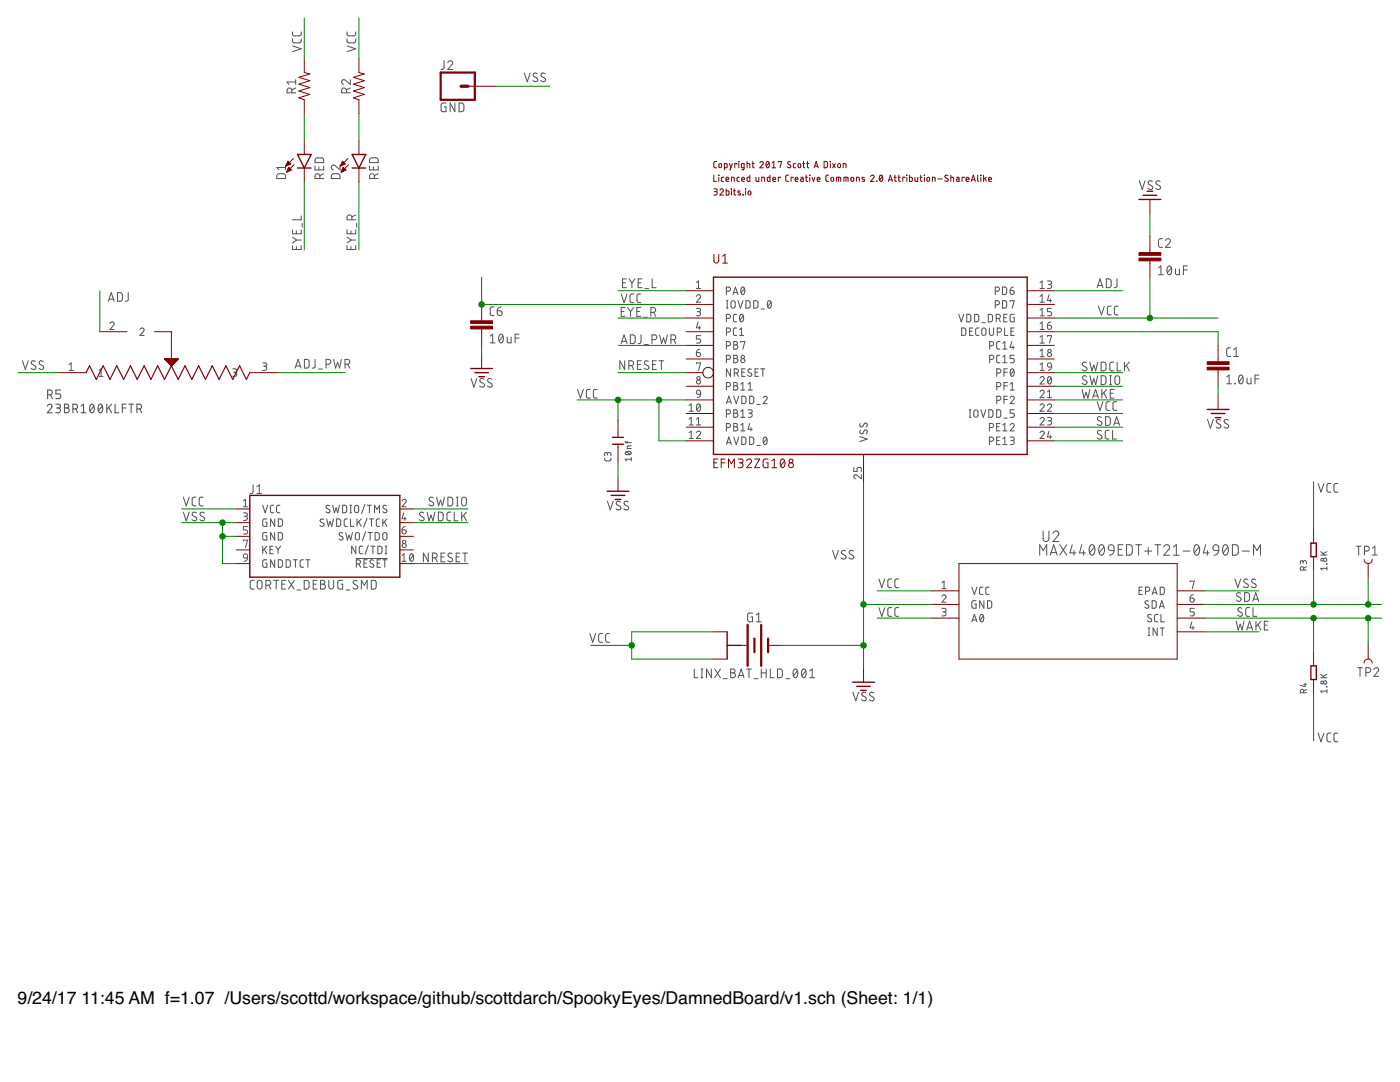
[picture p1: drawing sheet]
<svg xmlns="http://www.w3.org/2000/svg" width="279mm" height="216mm" viewBox="0 0 279 216" stroke-linecap="round" stroke-linejoin="round" font-family="sans-serif">
<defs><g id="words">
<g font-size="3.5">
<text x="3.5" y="200.4">9/24/17</text>
<text x="16.3" y="200.4">11:45 AM f=1.07 /Users/scottd/workspace/github/scottdarch/SpookyEyes/DamnedBoard/v1.sch (Sheet: 1/1)</text>
</g>
</g></defs>
<g fill="none" stroke="#505050" stroke-width=".2">
<path d="M58.3 18.5v-.5a.49 .49 0 0 0-.5-.4 .49 .49 0 0 0-.5 .4v.5h1.7M58.4 7.8v.5l.4 .3 1.1-.1 .2-.2v-.5M58.4 6.4v.5l.4 .3 1.1-.1 .2-.2v-.5M58.4 9.2l1.7 .5-1.7 .6M59 17.5l-.7 .4M59 16.4h-1.7l.4 .4M59 15.9v.9M69.1 18.5v-.5a.48 .48 0 0 0-.4-.4 .48 .48 0 0 0-.5 .4v.5h1.7M69.3 7.8v.5l.3 .3 1.2-.1 .2-.2v-.5M69.3 6.4v.5l.3 .3 1.2-.1 .2-.2v-.5M69.3 9.2l1.7 .5-1.7 .6M69.9 15.9v.9l-1-.8a.48 .48 0 0 0-.7 .2 .48 .48 0 0 0 .4 .6"/>
<path d="M69.9 17.5l-.8 .4M88.6 12.1v1.5l-.2 .2-.4 .1M89.4 12.5a.48 .48 0 0 1 .6-.4 .48 .48 0 0 1 .2 .8l-.8 1h.9M104.6 14.6l.6 1.7 .6-1.7M107.2 14.7l-.6-.1-.2 .3 .1 .3 .6 .4a.43 .43 0 0 1 .1 .6 .43 .43 0 0 1-.7 0l-.1-.1M108.8 14.7l-.6-.1-.2 .3 .1 .3 .6 .4a.43 .43 0 0 1 .1 .6 .43 .43 0 0 1-.7 0l-.2-.1M55.3 34.9l.4-.3 1.1 .2 .2 .2v.6h-1.8zM57 32.9v1M57 33.4h-1.8l.4 .5M62.9 33.1v.8h1.7v-.8M62.9 31.7l.5-.2 1 .1 .2 .2v.6h-1.7zM63.6 33.3v.6"/>
<path d="M63.8 35.6v-.5a.49 .49 0 0 0-.4-.4 .49 .49 0 0 0-.5 .4v.5h1.7M64.6 34.6l-.8 .5M66.2 34.9l.4-.3 .9 .1 .3 .3 .1 .6h-1.8zM67.9 32.9v1l-1-.8a.47 .47 0 0 0-.7 .1 .47 .47 0 0 0 .3 .7M73.7 33.1v.8h1.8v-.8M73.9 31.7l.3-.2h1l.3 .3v.6h-1.8zM74.5 33.3v.6M74.7 35.6v-.5a.49 .49 0 0 0-.5-.4 .49 .49 0 0 0-.5 .4v.5h1.8M75.5 34.6l-.8 .5M89 20.6h-.7l-.2 .2-.1 1.1 .3 .4h.7v-1h-.3M90.8 20.6v1.7l-1-1.7v1.7M91.6 20.6h.6l.4 .3v1l-.4 .4h-.6z"/>
<path d="M227.4 36.1l.5 1.7 .6-1.7M230 36.2a.44 .44 0 0 0-.7-.1 .44 .44 0 0 0-.1 .6l.6 .4a.43 .43 0 0 1 .1 .6 .43 .43 0 0 1-.6 0l-.2-.1M231.5 36.2l-.6-.1-.2 .3 .1 .3 .6 .4a.43 .43 0 0 1 .1 .6 .43 .43 0 0 1-.7 0l-.1-.1M21.8 59.7h.8M23.5 58.4h.6l.3 .3v1.1l-.3 .3h-.6zM25.6 58.4v1.5l-.2 .2h-.4M58.4 45.9v.8h1.7v-.8M58.4 49v.8h1.7v-.8M58.4 47.3l.8 .6M59.1 46.1v.6M59.1 49.2v.6M59.2 47.9l-.8 .6"/>
<path d="M59.2 47.9h.9M60.1 43.1v.8h-1.7M60.3 44.6v.7M69.3 45.9v.8h1.7v-.8M69.3 49v.8h1.7v-.8M69.3 47.3l.8 .6M70 46.1v.6M70 49.2v.6M70.1 47.9h.9M70.1 47.9l-.8 .6M70.2 43.9v-.5a.49 .49 0 0 0-.5-.5 .49 .49 0 0 0-.4 .5v.5h1.7M71 42.9l-.8 .4"/>
<path d="M71.2 44.6v.7M124 58.7l.5 1.7 .6-1.7M124.2 56.4h.6M125 55.6h-.8v1.8h.8M125.5 55.6l.6 .9M126.1 56.5v.9M126.5 58.7h-.5l-.3 .3 .1 1.2 .2 .2h.5M126.7 55.6l-.6 .9M127.4 56.4h.6M127.9 58.7h-.5l-.3 .3 .1 1.3 .7 .1M128.1 55.6h-.7v1.8h.7M128.7 57.6h.8"/>
<path d="M130.2 55.6v1.8h.7M139 59.1a.41 .41 0 0 1 .6-.3 .41 .41 0 0 1 .1 .7l-.7 .8h.8M139 56.4l.4-.3v1.5M139 57.6h.8M145 58.1h.4a.41 .41 0 0 0 .4-.4 .41 .41 0 0 0-.4-.4h-.4v1.5M146.3 58.8l.5-1.5 .5 1.5M146.4 58.4h.8M148 57.4l.3-.1a.9 .9 0 0 1 0 1.5 .96 .96 0 0 1-.3-1.4zM148.6 57.6l-.7 .8M198.6 58.1h.5a.41 .41 0 0 0 .4-.4 .41 .41 0 0 0-.4-.4h-.5v1.5M200.1 57.3h.6l.2 .2v.9l-.2 .3-.6 .1zM201.6 57.9h.5a.42 .42 0 0 1 .3 .5 .42 .42 0 0 1-.4 .4 .42 .42 0 0 1-.4-.4z"/>
<path d="M202.2 57.3l-.3 .1-.3 .5M207.6 57.6h.8M207.6 56.4l.4-.3v1.5M207.6 59.1l.4-.3v1.5M209 56.1h.7l.2 .2-.2 .4h-.5M209.4 58.8l-.4 1.2h.9M209.4 56.7a.41 .41 0 0 1 .5 .5 .41 .41 0 0 1-.5 .4h-.4M209.6 59.6v.7M219 57.4l.5-1.8 .6 1.8M219.1 57h.9M220.8 55.6l.6 .1 .3 .3 .1 .9-.4 .5h-.6zM222.9 55.6v1.5l-.2 .3h-.3"/>
<path d="M231.2 53.5l.5-.4v1.7M231.2 54.8h1M232 47.6l-.6 .1-.2 .3v1.1l.2 .2 .6 .1M232.6 48a.48 .48 0 0 1 .7-.3 .48 .48 0 0 1 .1 .7l-.8 1h1M233.1 53.2l.3-.1a1.04 1.04 0 0 1 0 1.7 1.09 1.09 0 0 1-.3-1.6zM233.7 53.5l-.7 .9M234.6 53.7v.9l.3 .2h.5v-1.1M236.2 53.8h.8M237 53.1h-.8v1.7M4.5 72l.6 1.7 .5-1.7M7.1 72.1l-.6-.1-.3 .4 .1 .2 .7 .4a.43 .43 0 0 1 0 .7 .43 .43 0 0 1-.6-.1l-.2-.1M8.6 72.1l-.6-.1-.2 .4 .1 .2 .6 .4a.44 .44 0 0 1 .1 .7 .44 .44 0 0 1-.7-.1l-.2-.1"/>
<path d="M13.8 73.9h.8M13.8 72.7l.4-.3v1.5M19.8 75.1h.8M19.8 73.9l.4-.3v1.5M21.6 60.1l.6-1.7 .6 1.7M21.9 64.6a.41 .41 0 0 1 .6-.3 .41 .41 0 0 1 .1 .6l-.7 .8h.9M27.9 65.8a.41 .41 0 0 1 .6-.3 .41 .41 0 0 1 .1 .6l-.7 .8h.9M46.4 73.6h.7l.2 .3-.2 .3-.5 .1M46.9 74.3a.41 .41 0 0 1 .4 .4 .41 .41 0 0 1-.4 .4h-.5M52.4 72.4h.7l.2 .3-.2 .3-.5 .1M52.8 73.1a.42 .42 0 0 1 .5 .4 .42 .42 0 0 1-.5 .4h-.4M58.9 73.4l.6-1.7 .6 1.7"/>
<path d="M59.1 73h.8M60.7 71.7h.7l.3 .4v1l-.3 .3h-.7zM62.9 71.7v1.5l-.2 .2h-.4M63.6 73.6h.7M65.1 72.7h.5a.49 .49 0 0 0 .4-.5 .49 .49 0 0 0-.4-.5h-.5v1.7M66.6 71.7l.4 1.7 .4-1.1 .4 1.1 .3-1.7M68.9 72.7h.4a.49 .49 0 0 0 .5-.5 .49 .49 0 0 0-.5-.5h-.4v1.7M69.4 72.7l.4 .7M94 75.5l.6 1.8 .6-1.8M96.6 75.7a.43 .43 0 0 0-.7-.1 .43 .43 0 0 0 0 .6l.6 .3a.44 .44 0 0 1 0 .7 .44 .44 0 0 1-.6 0l-.2-.2M97.8 67.1l.5-.4v1.7M97.8 68.4h1"/>
<path d="M98.1 75.7l-.5-.2-.3 .4 .1 .3 .6 .3a.43 .43 0 0 1 .1 .7 .43 .43 0 0 1-.6 0l-.2-.2M98.6 61.2l-.5 .1-.3 .3 .1 1.1 .2 .2 .5 .1M99.2 62h.6a.49 .49 0 0 1 .4 .6 .49 .49 0 0 1-.5 .4 .49 .49 0 0 1-.5-.5zM99.7 66.8l.3-.1a1.02 1.02 0 0 1 0 1.7 1.06 1.06 0 0 1-.3-1.6zM100 61.2a.77 .77 0 0 0-.8 .8M100.4 67.1l-.8 .9M101.2 67.3v.9l.3 .2h.5v-1.1M102.8 67.5h.8M103.6 66.7h-.8v1.7M115.3 77.7l.5 1.7 .6-1.7M117.8 77.7h-.5l-.3 .4 .1 1.1 .2 .2h.5M119.2 77.7h-.5l-.3 .4v1.1l.3 .2h.5"/>
<path d="M124 62.1h.5M124 68.6l.5-1.8 .6 1.8M124.1 68.1h.9M124.7 72v1.7l-1-1.7v1.7M124.7 61.4h-.7v1.7h.7M125.3 61.4l.5 .8M125.5 73h.5a.49 .49 0 0 0 .5-.5 .49 .49 0 0 0-.5-.5h-.5v1.7M125.8 66.8h.6l.3 .3v1.1l-.3 .3-.6 .1zM125.8 62.2v.9M126.1 73l.3 .7M126.4 61.4l-.6 .8M127.1 62.1h.6"/>
<path d="M127.2 72.7h.6M127.9 61.4h-.8v1.7h.8M127.9 66.8v1.5l-.5 .3M128 72h-.8v1.7h.8M128.4 63.3h.8M128.6 68.7h.8M129.4 72.1l-.6-.1-.2 .4 .1 .2 .6 .4a.44 .44 0 0 1 .1 .7 .44 .44 0 0 1-.7-.1l-.2-.1M129.9 62.3h.5a.49 .49 0 0 0 .5-.5 .49 .49 0 0 0-.5-.4h-.5v1.7M130.1 67.8h.5a.48 .48 0 0 0 .5-.5 .48 .48 0 0 0-.5-.5h-.5v1.8M130.2 72.7h.6M130.5 62.3l.4 .8M131 72h-.8v1.7h.8"/>
<path d="M131.5 72h1M131.6 66.8l.4 1.8 .4-1.2 .4 1.2 .4-1.8M132 72v1.7M133.9 67.8h.5a.48 .48 0 0 0 .5-.5 .48 .48 0 0 0-.5-.5h-.5v1.8M134.5 67.8l.4 .8M139 61.5l.6 .1 .2 .2-.2 .3-.5 .1M139 70.4h.5a.42 .42 0 0 1 .3 .4 .42 .42 0 0 1-.4 .4 .42 .42 0 0 1-.4-.4zM139 72.6v-.2h.8l-.4 1.5M139.1 78l.3-.1 .3 .1 .1 .7-.7-.1-.1-.3zM139.3 64.2l-.3 1.2h.8M139.4 62.2a.41 .41 0 0 1 .4 .4 .41 .41 0 0 1-.4 .4h-.4M139.6 65.1v.6"/>
<path d="M139.7 69.7l-.4 .1-.3 .6M139.8 67h-.8v.6h.5a.42 .42 0 0 1 .3 .4 .42 .42 0 0 1-.3 .5h-.5M139.8 78.7l-.2 .5-.5 .2M145 63.5h.4a.41 .41 0 0 0 .4-.4 .41 .41 0 0 0-.4-.4h-.4v1.5M145 66.3h.4a.41 .41 0 0 0 .4-.4 .41 .41 0 0 0-.4-.5h-.4v1.5M145 69h.4a.42 .42 0 0 0 .4-.4 .42 .42 0 0 0-.4-.4h-.4v1.5M145 71.7h.4a.41 .41 0 0 0 .4-.4 .41 .41 0 0 0-.4-.4h-.4v1.5M145 77.2h.4a.41 .41 0 0 0 .4-.5 .41 .41 0 0 0-.4-.4h-.4v1.5M145 61.5h.3M145 60h.3M145.1 60v1.5M145.8 73.6v1.5l-.8-1.5v1.5"/>
<path d="M146 60.1l.3-.1 .3 .1 .1 1a.42 .42 0 0 1-.4 .4 .42 .42 0 0 1-.4-.4zM146.4 68.2l.7 .1v.4l-.2 .1a.41 .41 0 0 1 .4 .4 .41 .41 0 0 1-.4 .5h-.5zM146.4 70.9l.7 .1 .1 .3-.3 .2a.42 .42 0 0 1 .4 .5 .42 .42 0 0 1-.4 .4h-.5zM146.4 76.3l.7 .2 .1 .2-.3 .3a.42 .42 0 0 1 .4 .4 .42 .42 0 0 1-.4 .4h-.5zM146.4 68.8h.5M146.4 71.5h.5M146.4 77h.5M146.4 79.1l.5 1.4 .5-1.4M146.5 74.4h.5a.42 .42 0 0 0 .4-.4 .42 .42 0 0 0-.4-.4h-.5v1.5M147 62.7h-.4l-.2 .4v.9l.2 .2h.4M147 65.4l-.4 .1-.2 .3v.9l.2 .2h.4M147 74.4l.4 .7"/>
<path d="M147.3 60l.5 1.5 .5-1.5M147.6 66.9h.8M147.6 65.8l.4-.4v1.5M147.8 62.8l.2-.1a.88 .88 0 0 1 0 1.5 .95 .95 0 0 1-.2-1.4zM147.8 68.3v-.1h.9l-.4 1.5M147.8 77.8h.9M147.8 76.7l.5-.4v1.5M148 79.1h.6l.2 .2 .1 .8-.3 .4h-.6zM148 74.3h.5M148.3 63.1l-.6 .8M148.7 73.6h-.7v1.5h.7M148.9 60h.5l.3 .3v.8l-.3 .4h-.5z"/>
<path d="M149.3 76.7l.4-.4v1.5M149.3 77.8h.8M149.6 79.1h.6l.2 .2v.8l-.2 .4h-.6zM150 73.7l-.4-.1-.3 .3v.2l.6 .4a.4 .4 0 0 1-.1 .6 .4 .4 0 0 1-.6-.2M150.4 60h.6l.2 .3 .1 .8-.3 .4h-.6zM150.7 74.3h.5M151.4 73.6h-.7v1.5h.7M151.8 73.6h.8M151.9 61.7h.6M152.2 73.6v1.5M152.3 79.4a.41 .41 0 0 1 .6-.3 .41 .41 0 0 1 .1 .6l-.7 .8h.8M153.3 60.1l.2-.1a.86 .86 0 0 1 0 1.5 .95 .95 0 0 1-.2-1.4z"/>
<path d="M153.9 60.3l-.7 .9M191.3 62.7l.5 1.5 .5-1.5M191.9 65.4l.6 .1 .2 .2 .1 .8-.3 .4h-.6zM192.9 62.7l.6 .1 .2 .2v1l-.2 .2h-.6zM193.5 66.1h.5M194.2 65.4h-.7v1.5h.7M194.5 62.7l.6 .1 .2 .2v1l-.2 .2h-.6zM195.4 65.4l-.5 .1-.2 .3v.9l.2 .2h.5M196 64.4h.6M196.1 65.6l.3-.2 .2 .2 .2 .9a.41 .41 0 0 1-.4 .4 .41 .41 0 0 1-.5-.4zM197.2 62.7l.6 .1 .2 .2 .1 .8-.3 .4h-.6zM197.4 65.4v1.1a.42 .42 0 0 0 .5 .4 .42 .42 0 0 0 .4-.4v-1.1"/>
<path d="M197.5 69h.4a.42 .42 0 0 0 .4-.4 .42 .42 0 0 0-.4-.4h-.4v1.5M197.5 71.7h.4a.41 .41 0 0 0 .4-.4 .41 .41 0 0 0-.4-.4h-.4v1.5M198.6 60.8h.5a.41 .41 0 0 0 .4-.4 .41 .41 0 0 0-.4-.4h-.5v1.5M198.8 63.5h.4a.41 .41 0 0 0 .4-.4 .41 .41 0 0 0-.4-.4h-.4v1.5M198.9 74.4h.4a.42 .42 0 0 0 .4-.4 .42 .42 0 0 0-.4-.4h-.4v1.5M198.9 77.2h.4a.41 .41 0 0 0 .4-.5 .41 .41 0 0 0-.4-.4h-.4v1.5M198.9 79.9h.4a.41 .41 0 0 0 .4-.4 .41 .41 0 0 0-.4-.4h-.4v1.4M199 66.3h.5a.41 .41 0 0 0 .4-.4 .41 .41 0 0 0-.4-.5h-.5v1.5M199.3 63.5l.3 .7M199.6 68.2h-.5l-.2 .3v.9l.2 .2 .5 .1M199.6 70.9h-.5l-.2 .3v1l.2 .1 .5 .1M200.1 60h.6l.2 .3v.8l-.2 .4h-.6z"/>
<path d="M200.1 69.7h.9M200.1 72.4h.9M200.1 68.5l.4-.3v1.5M200.1 71.2l.4-.3v1.5M200.3 63.4h.5M200.4 74.3h.6M200.4 77h.6M200.4 79.7h.6M200.5 65.4v1.5h.6M201 62.7h-.7v1.5h.7M201 73.6h-.6v1.5M201 76.3h-.6v1.5"/>
<path d="M201 79.1h-.6v1.4M201.6 79.4a.41 .41 0 0 1 .6-.3 .41 .41 0 0 1 .1 .6l-.7 .8h.8M201.6 60.2v-.2h.8l-.4 1.5M201.6 77.8h.8M201.6 76.7l.4-.4v1.5M201.8 66.1h.4M201.8 73.7l.2-.1a.9 .9 0 0 1 0 1.5 .95 .95 0 0 1-.2-1.4zM201.9 68.2l-.3 1.1h.8M202.2 69v.7M202.3 73.9l-.6 .9M202.4 62.7h-.6l-.2 .2v1l.2 .3h.6v-.8h-.2M202.4 70.9h-.8v.6h.5a.44 .44 0 0 1 .3 .5 .44 .44 0 0 1-.3 .4h-.5"/>
<path d="M202.4 65.4h-.6v1.5h.6M207.6 75.5a.41 .41 0 0 1 .5-.4 .41 .41 0 0 1 .2 .7l-.7 .8h.8M207.6 78.2a.41 .41 0 0 1 .5-.3 .41 .41 0 0 1 .2 .6l-.7 .9h.8M207.6 60.3h.8M207.6 63h.8M207.6 68.5h.8M207.6 61.8l.4-.3v1.5M207.6 64.6l.4-.4v1.5M207.6 67.3l.4-.3v1.5M207.6 70l.4-.3v1.5M207.6 72.7l.4-.3v1.5M207.6 65.7h.8"/>
<path d="M207.6 71.2h.8M207.6 73.9h.8M209 64.9h.5a.41 .41 0 0 1 .4 .5 .41 .41 0 0 1-.5 .3 .41 .41 0 0 1-.4-.4zM209 67.1v-.1h.9l-.5 1.5M209 79.4h.9M209 78.2l.4-.3v1.5M209.1 72.5l.3-.1 .3 .1 .2 .7-.8-.1zM209.2 75.2l.2-.1a.88 .88 0 0 1 0 1.5 .93 .93 0 0 1-.2-1.4zM209.7 64.2l-.5 .3-.2 .4M209.8 75.5l-.7 .8M209.9 61.5h-.9v.7h.5a.42 .42 0 0 1 .4 .4 .42 .42 0 0 1-.4 .4h-.5M209.9 73.2l-.2 .4-.5 .3"/>
<path d="M216 77.7l.3 1.7 .4-1.1 .4 1.1 .4-1.7M216.8 75.1a.43 .43 0 0 0-.6 0 .43 .43 0 0 0 0 .6l.5 .3a.41 .41 0 0 1 .2 .5 .41 .41 0 0 1-.6 .2l-.3-.2M216.8 72.4a.43 .43 0 0 0-.6-.1 .43 .43 0 0 0-.1 .6l.6 .4a.41 .41 0 0 1 .2 .5 .41 .41 0 0 1-.6 .2l-.3-.2M217.5 75l.4 1.7 .4-1.1 .4 1.1 .4-1.7M217.5 72.3l.4 1.7 .4-1.2 .4 1.2 .4-1.7M218.1 79.4l.5-1.7 .6 1.7M218.2 79h.9M219.2 61.1l.6 1.7 .6-1.7M219.8 75h.6l.3 .3v1.1l-.3 .3h-.6zM219.8 72.3h.6l.3 .3v1.1l-.3 .3h-.6zM219.9 77.7v1.7M220.3 78.4l.6 1"/>
<path d="M220.9 77.7l-1 1.1M221.4 75h.4M221.4 76.7h.4M221.6 78.5h.5M221.6 75v1.7M221.8 61.1h-.6l-.2 .4v1.1l.2 .2h.6M222.3 72.3h-.6l-.2 .3v1.2l.2 .2h.6M222.3 77.7h-.7v1.7h.7M222.6 75.1l.3-.1 .5 .1 .1 1.1a.48 .48 0 0 1-.5 .5 .48 .48 0 0 1-.5-.5zM222.9 72.3v1.7h.8M223.2 61.1h-.6l-.2 .4v1.1l.2 .2h.6M224.4 72.3v1.7"/>
<path d="M224.8 72.9l.6 1.1M225.4 72.3l-1 1M244.8 75.2l.5-.4v1.8M244.8 76.6h1M245.6 69.4h-.6l-.2 .4 .1 1.1 .1 .2h.6M246.2 71.1h1M246.2 69.8l.5-.4v1.7M246.4 76.5l.1 .1zM247.4 75l.2-.2a1.02 1.02 0 0 1 0 1.8 1.11 1.11 0 0 1-.2-1.6zM248 75.2l-.7 1M248.9 75.4v1l.3 .2h.5v-1.2M250.5 75.6h.7"/>
<path d="M251.2 74.8h-.7v1.8M36.6 99.2l.6 1.7 .6-1.7M39.1 99.2h-.5l-.2 .4v1.1l.2 .2h.5M40.5 99.2h-.5l-.2 .4v1.1l.2 .2h.5M48.6 99.9l.4-.3v1.5M50.5 96.8v1.5l-.2 .2h-.4M51.3 98.5h.9M51.3 97.1l.5-.3v1.7M80.2 99.9a.41 .41 0 0 1 .6-.3 .41 .41 0 0 1 .1 .7l-.7 .8h.9M86.5 99.3l-.6-.1-.3 .4 .1 .2 .7 .4a.43 .43 0 0 1 0 .7 .43 .43 0 0 1-.6-.1l-.2-.1M87.1 99.2l.4 1.7 .4-1.1 .4 1.1 .4-1.7M89.4 99.2h.6l.3 .3v1.1l-.3 .3h-.6z"/>
<path d="M91.1 99.2h.4M91.3 99.2v1.7M92.2 99.4l.3-.2 .5 .2 .1 1.1a.49 .49 0 0 1-.5 .5 .49 .49 0 0 1-.5-.5zM120.7 91.4l.1 .5 .2 .1 .8-.1 .1-.5M121.2 90.6l.1-.3h.5l.1 .7M121.2 90.8v-.4l-.3-.1-.2 .1v.6M124.8 88.1l.1 .2h1.1M124.8 90.2a.66 .66 0 0 1 1.2 .3 .66 .66 0 0 1-1.2-.2zM125 90.1l.7 .6M125.2 88.1v.4M126 89h-.7l-.1 .2v.3h.8M126 91.6h-1.2l.2 .4"/>
<path d="M126 91.3v.7M137.5 80.9l.4-.3v1.5M137.5 83.6l.4-.3v1.5M137.5 86.3l.4-.3v1.5M137.5 82.1h.8M137.5 84.8h.8M137.5 87.5h.8M139 86.3a.41 .41 0 0 1 .6-.3 .41 .41 0 0 1 .1 .7l-.7 .8h.8M139 83.6l.4-.3v1.5M139 84.8h.8M139.2 80.7l.2-.1a.86 .86 0 0 1 0 1.5 .95 .95 0 0 1-.2-1.4zM139.7 80.9l-.6 .8"/>
<path d="M145 82.6h.4a.41 .41 0 0 0 .4-.4 .41 .41 0 0 0-.4-.4h-.4v1.5M145 85.3h.4a.41 .41 0 0 0 .4-.4 .41 .41 0 0 0-.4-.4h-.4v1.5M145 80.5l.5-1.4 .5 1.4M145 88.7l.5-1.5 .5 1.5M145.1 88.3h.7M145.1 80.2h.7M146.4 81.8l.7 .1v.4l-.2 .1a.41 .41 0 0 1 .4 .5 .41 .41 0 0 1-.4 .4h-.5zM146.4 84.5l.7 .1 .1 .3-.3 .3a.41 .41 0 0 1 .4 .4 .41 .41 0 0 1-.4 .4h-.5zM146.4 82.4h.5M146.4 85.2h.5M146.4 87.2l.5 1.5 .5-1.5M147.8 82.1l.5-.3v1.5"/>
<path d="M147.8 84.8l.5-.3v1.5M147.8 83.3h.9M147.8 86h.9M148 87.2h.6l.2 .3 .1 .8-.3 .4h-.6zM149.3 81.8h.6l.2 .2-.2 .4h-.4M149.6 87.2h.6l.2 .3v.8l-.2 .4h-.6zM149.6 84.5l-.3 1.2h.8M149.7 82.4a.41 .41 0 0 1 .4 .5 .41 .41 0 0 1-.4 .4h-.4M149.9 85.3v.7M151 80.7h.7M151 88.9h.7M152.5 87.3l.2-.1a.88 .88 0 0 1 0 1.5 .93 .93 0 0 1-.2-1.4z"/>
<path d="M153 87.5l-.6 .9M170.4 93.3v.8h.6v-.5a.44 .44 0 0 1 .5-.3 .44 .44 0 0 1 .4 .3v.5M171.6 87.1l1.5 .5-1.5 .5M171.7 85.9a.38 .38 0 0 0-.1 .5 .38 .38 0 0 0 .6 0l.3-.5a.35 .35 0 0 1 .4-.1 .35 .35 0 0 1 .2 .5l-.2 .3M171.7 84.5a.37 .37 0 0 0-.1 .6 .37 .37 0 0 0 .6-.1l.3-.4a.34 .34 0 0 1 .4-.1 .34 .34 0 0 1 .2 .4l-.2 .3M171.9 94.7v.8l-.9-.7a.41 .41 0 0 0-.6 .2 .41 .41 0 0 0 .3 .5M193.4 81.8h.4M193.4 83.3h.4M193.6 81.8v1.5M194.5 81.9l.3-.1 .3 .1 .1 .9a.41 .41 0 0 1-.4 .5 .41 .41 0 0 1-.4-.5zM195.7 81.8l.5 1.5 .5-1.5M197.3 81.8h.6l.2 .2v1l-.2 .2-.6 .1z"/>
<path d="M197.5 85.3h.4a.41 .41 0 0 0 .4-.4 .41 .41 0 0 0-.4-.4h-.4v1.5M197.5 88.1h.4a.42 .42 0 0 0 .4-.5 .42 .42 0 0 0-.4-.4h-.4v1.5M198.9 81.8h.6l.2 .2v1l-.2 .2-.6 .1zM198.9 85.2h.5M198.9 87.9h.5M199.6 84.5h-.7v1.5h.7M199.6 87.2h-.7v1.5h.7M200.1 86h.9M200.1 88.7h.9M200.1 84.8l.4-.3v1.5M200.1 87.5l.4-.3v1.5M200.4 83.4h.6"/>
<path d="M201.6 84.8a.41 .41 0 0 1 .6-.3 .41 .41 0 0 1 .1 .7l-.7 .8h.8M201.6 87.2h.5l.3 .3-.2 .3-.4 .1M202 87.9a.41 .41 0 0 1 .4 .4 .41 .41 0 0 1-.4 .4h-.4M202.4 81.8h-.8v.6h.5a.42 .42 0 0 1 .3 .5 .42 .42 0 0 1-.3 .4h-.5M207.6 80.9a.41 .41 0 0 1 .5-.3 .41 .41 0 0 1 .2 .6l-.7 .9h.8M207.6 83.6a.42 .42 0 0 1 .6-.3 .42 .42 0 0 1 .1 .7l-.7 .8h.8M207.6 86.3a.41 .41 0 0 1 .5-.3 .41 .41 0 0 1 .2 .7l-.7 .8h.8M209 80.9a.41 .41 0 0 1 .6-.3 .41 .41 0 0 1 .1 .6l-.7 .9h.9M209 83.3h.7l.2 .2-.2 .4-.5 .1M209.4 86l-.4 1.2h.9M209.4 84a.41 .41 0 0 1 .5 .4 .41 .41 0 0 1-.5 .4h-.4M209.6 86.8v.7"/>
<path d="M219 80.2l.5 1.7 .6-1.7M219.8 83.3l-.6-.1-.2 .3 .1 .3 .6 .4a.43 .43 0 0 1 .1 .6 .43 .43 0 0 1-.7 0l-.1-.2M219.8 86l-.6-.1-.2 .4 .1 .2 .6 .4a.43 .43 0 0 1 .1 .6 .43 .43 0 0 1-.7 0l-.1-.1M220.6 83.1l.7 .1 .3 .3v1l-.3 .4h-.7zM221.3 85.9h-.5l-.2 .4v1.1l.2 .2h.5M221.5 80.2h-.5l-.3 .3v1.2l.3 .2h.5M222 85.9v1.7h.8M222.3 84.9l.5-1.8 .6 1.8M222.4 84.5h.9M222.9 80.2h-.5l-.3 .3v1.2l.3 .2h.5M241 83.7l.6 1.7 .5-1.7M243.6 83.8a.44 .44 0 0 0-.6-.1 .44 .44 0 0 0-.2 .6l.7 .4a.43 .43 0 0 1 0 .7 .43 .43 0 0 1-.6-.1l-.2-.1"/>
<path d="M245.1 83.8l-.6-.1-.2 .4 .1 .2 .6 .4a.43 .43 0 0 1 .1 .7 .43 .43 0 0 1-.7-.1l-.1-.1M263.1 96.5l.5 1.7 .6-1.7M265.6 96.5h-.5l-.3 .4 .1 1.1 .2 .2h.5M267 96.5h-.6l-.2 .4 .1 1.1 .1 .2h.6M36.6 102.2l.6 1.7 .6-1.7M39.2 102.3a.43 .43 0 0 0-.7 0 .43 .43 0 0 0 0 .6l.6 .3a.44 .44 0 0 1 0 .7 .44 .44 0 0 1-.6-.1l-.2-.1M40.7 102.3l-.5-.1-.3 .4 .1 .2 .6 .4a.43 .43 0 0 1 .1 .7 .43 .43 0 0 1-.7-.1l-.1-.1M48.6 102.3l.6 .1 .2 .2-.2 .4h-.5M48.6 101.1h.8M48.6 107.9v-.1h.8l-.4 1.5M48.7 110.6l.3-.1 .3 .1 .1 .7-.7-.1zM49 103a.41 .41 0 0 1 .4 .4 .41 .41 0 0 1-.4 .4h-.4"/>
<path d="M49.4 105.1h-.8v.6h.5a.42 .42 0 0 1 .3 .4 .42 .42 0 0 1-.3 .5h-.5M49.4 111.3l-.1 .4-.6 .3M50.7 115.8h-.5l-.3 .4 .1 1.1 .2 .2h.5M51.4 116l.3-.2 .5 .2 .1 1.1a.49 .49 0 0 1-.5 .4 .49 .49 0 0 1-.5-.4zM52.4 100.8l.5 1.5 .5-1.5M52.4 109v1.5M52.7 109.6l.6 .9M53.1 116.8h.5a.49 .49 0 0 0 .4-.5 .49 .49 0 0 0-.4-.5h-.5v1.7M53.3 103.5l-.7 .1-.1 .1-.1 1 .2 .3h.7v-.8h-.3M53.3 106.3h-.7l-.1 .2-.1 .9 .2 .3 .7 .1v-.9h-.3M53.3 111.7h-.6l-.2 .2-.1 1 .2 .3h.7v-.8h-.3M53.3 109l-.9 .9"/>
<path d="M53.7 116.8l.3 .7M53.9 109.6h.5M54.5 109h-.6v1.5h.6M54.6 100.8h-.4l-.2 .4v.9l.2 .2h.4M54.6 115.8h1M54.8 103.5v1.5l-.8-1.5v1.5M54.8 106.3v1.5l-.8-1.5v1.5M54.8 111.7v1.5l-.8-1.5v1.5M55 109l.5 .7M55.1 115.8v1.7M55.5 109.7v.8M55.5 103.5l.6 .1 .2 .2 .1 .8-.3 .4h-.6z"/>
<path d="M55.5 106.3h.6l.2 .2 .1 .8-.3 .4-.6 .1zM55.5 111.7h.6l.2 .3 .1 .8-.3 .4h-.6zM55.9 100.8h-.5l-.2 .4v.9l.2 .2h.5M56 109l-.5 .7M56.2 116.6h.6M57 115.8h-.8v1.7h.8M57.1 111.7h.6l.2 .3 .1 .8-.3 .4h-.6zM57.6 115.8l1.1 1.7M58.5 111.7h.9M58.7 115.8l-1.1 1.7M58.9 111.7v1.5M59.2 117.7h.8"/>
<path d="M60.6 111.7l-.6 .1-.1 .2v1l.2 .2h.5M60.7 115.8h.6l.4 .3v1.1l-.4 .3h-.6zM61 111.7h.8M61.4 111.7v1.5M62.5 116.6h.6M63.3 115.8h-.8v1.7h.8M64 115.8h.5a.38 .38 0 0 1 .4 .4 .38 .38 0 0 1-.4 .4 .49 .49 0 0 1 .4 .5 .49 .49 0 0 1-.4 .4h-.5zM64 116.6h.5M64.6 103.7l-.2-.1a.35 .35 0 0 0-.5 .1 .35 .35 0 0 0 .2 .5l.4 .2a.35 .35 0 0 1 .1 .5 .35 .35 0 0 1-.4 .1l-.4-.2M65.2 103.5l.4 1.5 .3-1 .3 1 .3-1.5M65.6 115.8v1.3a.49 .49 0 0 0 .5 .4 .49 .49 0 0 0 .5-.4v-1.3M65.8 100.9h-.2a.35 .35 0 0 0-.5 .1 .35 .35 0 0 0 .2 .5l.4 .2a.37 .37 0 0 1 .1 .6 .37 .37 0 0 1-.6-.1l-.2-.1"/>
<path d="M66.4 100.8l.3 1.5 .4-1 .3 1 .3-1.5M67.2 103.5l.6 .1 .2 .2v.8l-.2 .4h-.6zM68.4 100.8l.5 .1 .3 .2v1l-.3 .2h-.5zM68.4 115.8h-.8l-.2 .2v1.3l.2 .2h.8v-.9h-.3M68.4 106.4a.38 .38 0 0 0-.6-.1 .38 .38 0 0 0 0 .6l.5 .2a.41 .41 0 0 1-.1 .7 .41 .41 0 0 1-.6-.3M69 106.3l.3 1.5 .4-1 .3 1 .3-1.5M69.1 117.7h.7M69.3 103.5l-.4 .1-.2 .3v.9l.2 .2h.4M69.8 102.3h.4M69.8 100.8h.4M70 103.5v1.5h.6M70 100.8v1.5"/>
<path d="M70.9 100.9l.3-.1 .3 .1 .1 1a.41 .41 0 0 1-.4 .4 .41 .41 0 0 1-.4-.4zM71 109v1.5l-.8-1.5v1.5M71 106.4l.3-.1 .3 .1 .1 .9a.41 .41 0 0 1-.4 .5 .41 .41 0 0 1-.4-.5zM71.1 111.4h6.2M71.1 112.5h.4a.42 .42 0 0 0 .4-.4 .42 .42 0 0 0-.4-.4h-.4v1.5M71.2 103.5v1.5M71.3 116l-.6-.2-.2 .4 .1 .2 .6 .4a.44 .44 0 0 1 .1 .7 .44 .44 0 0 1-.7-.1l-.2-.1M71.6 104.1l.5 .9M71.6 112.5l.3 .7M72.1 103.5l-.9 1M72.1 117.5v-1.7l.6 1 .6-1v1.7M72.4 109h-.5l-.2 .3v1l.3 .2h.4"/>
<path d="M72.6 112.4h.5M72.8 100.6l-.6 1.9M73 106.1l-.7 1.8M73.3 103.4l-.7 1.8M73.3 100.8h.8M73.3 111.7h-.7v1.5h.7M73.4 106.3h.9M73.5 108.8l-.6 1.8M73.7 100.8v1.5M73.7 103.5h.8M73.9 106.3v1.5M74 109h.8"/>
<path d="M74.1 115.8h.6l.4 .3v1.1l-.4 .3h-.6zM74.1 103.5v1.5M74.4 109v1.5M74.5 111.8a.38 .38 0 0 0-.5 0 .38 .38 0 0 0 0 .5l.5 .3a.41 .41 0 0 1-.1 .6 .41 .41 0 0 1-.6-.2M74.7 102.3v-1.5l.5 .8 .5-.8v1.5M74.9 106.3h.5l.3 .2v.8l-.3 .4-.5 .1zM75.3 112.4h.5M75.4 109h.6l.2 .2v1l-.2 .2-.6 .1zM75.8 103.5l-.5 .1-.2 .3v.9l.2 .2h.5M75.9 111.7h-.6v1.5h.6M76.4 111.7h.8M76.4 103.5v1.5"/>
<path d="M76.5 106.4l.3-.1 .4 .2v.8a.41 .41 0 0 1-.4 .5 .41 .41 0 0 1-.4-.5zM76.7 104.1l.5 .9M76.8 111.7v1.5M76.9 110.5h.3M76.9 109h.3M77 109v1.5M77.1 100.9a.38 .38 0 0 0-.5-.1 .38 .38 0 0 0-.1 .6l.5 .3a.37 .37 0 0 1 .1 .6 .37 .37 0 0 1-.6-.1l-.1-.1M77.2 103.5l-.8 1M80.2 105.7h.5a.42 .42 0 0 1 .4 .5 .42 .42 0 0 1-.5 .4 .42 .42 0 0 1-.4-.4zM80.2 110.8l.4-.3v1.5M80.2 112h.9M80.6 102.3l-.4 1.2h.9"/>
<path d="M80.8 103.2v.6M80.9 105.1l-.5 .2-.2 .4M81.9 110.6l.2-.1a.9 .9 0 0 1 0 1.5 .98 .98 0 0 1-.2-1.4zM82.5 110.8l-.7 .9M84.6 102.3l-.6-.1-.3 .4 .1 .2 .7 .4a.43 .43 0 0 1 0 .7 .43 .43 0 0 1-.6-.1l-.2-.1M85.2 102.2l.4 1.7 .4-1.1 .4 1.1 .4-1.7M85.5 110.4v1.7l-1-1.7v1.7M86.3 111.3h.5a.48 .48 0 0 0 .5-.5 .48 .48 0 0 0-.5-.4h-.5v1.7M86.9 111.3l.4 .8M87.5 102.2h.6l.3 .3 .1 .9-.4 .5h-.6zM88 111.1h.6M88.8 110.4h-.8v1.7h.8"/>
<path d="M90 102.2h-.5l-.3 .4v1.1l.3 .2h.5M90.2 110.5l-.6-.1-.2 .3 .1 .3 .6 .4a.43 .43 0 0 1 .1 .6 .43 .43 0 0 1-.7 0l-.1-.1M90.7 102.2v1.7h.7M91 111.1h.6M91.1 100.9h.4M91.8 110.4h-.8v1.7h.8M92.1 102.2v1.7M92.3 110.4h1M92.5 102.9l.6 1M92.8 110.4v1.7M93.1 102.2l-1 1.1M121.2 100l.6 1.7 .6-1.7"/>
<path d="M123.8 100.2l-.4-.2-.3 .1-.1 .3 .1 .2 .6 .4a.43 .43 0 0 1 .1 .7 .43 .43 0 0 1-.7-.1l-.2-.1M125.4 100.2l-.5-.2-.2 .1-.2 .3 .1 .2 .7 .4a.43 .43 0 0 1 0 .7 .43 .43 0 0 1-.6-.1l-.2-.1M166.2 109.8l.5 1.7 .6-1.7M168.7 110l-.6-.2-.2 .4 .1 .2 .6 .4a.43 .43 0 0 1 .1 .7 .43 .43 0 0 1-.7-.1l-.1-.1M170.3 110l-.6-.2-.2 .4 .1 .2 .6 .4a.43 .43 0 0 1 .1 .7 .43 .43 0 0 1-.7-.1l-.2-.1M175.4 115.5l.6 1.8 .6-1.8M177.9 115.5h-.5l-.2 .4v1.1l.2 .2 .5 .1M179.3 115.5h-.5l-.2 .4v1.1l.2 .2 .5 .1M188 119a.41 .41 0 0 1 .6-.3 .41 .41 0 0 1 .1 .6l-.7 .9h.8M188 116.3l.4-.3v1.5M188 117.5h.8M194 117.2l.5 1.4 .5-1.4"/>
<path d="M194.8 119.9h-.6l-.2 .2v.9l.2 .3 .6 .1v-.9h-.3M196.2 117.2h-.5l-.2 .3v.9l.2 .2h.5M196.4 119.9v1.5l-.9-1.5v1.5M197.1 119.9h.6l.2 .2v.8l-.2 .4-.6 .1zM197.4 117.2h-.5l-.2 .3v.9l.2 .2h.5M207.5 110.8v-2.1l.7 1.2 .7-1.2v2.1M208.2 106v1.5a.58 .58 0 0 0 .6 .6 .58 .58 0 0 0 .5-.6v-1.5M209.6 110.8l.7-2.1 .7 2.1M209.8 110.3h1M210.1 106.4a.58 .58 0 0 1 .9-.4 .58 .58 0 0 1 .1 .9l-1 1.2h1.2M211.5 108.7l1.4 2.1M212.9 108.7l-1.4 2.1"/>
<path d="M214 108.7l-.5 1.6h1.2M214.3 109.9v.9M215.9 108.7l-.5 1.6h1.2M216.3 109.9v.9M217.6 108.8l.2-.1a.88 .88 0 0 1 .7 1.3l-.1 .2a.51 .51 0 0 1-.5 .6 .51 .51 0 0 1-.5-.6v-.7zM218.4 109.2l-.9 1.1M219.5 108.8l.2-.1a.86 .86 0 0 1 .7 1.3l-.1 .2a.51 .51 0 0 1-.5 .6 .51 .51 0 0 1-.5-.6v-.7zM220.3 109.2l-.9 1.1M221.3 108.9l.5-.2a.54 .54 0 0 1 .5 .6v.6l-.8-.1-.3-.4zM222.3 109.9l-.2 .6-.7 .3M223.2 109.6h.7M224.1 108.7h-.9v2.1h.9"/>
<path d="M224.8 108.7h.8l.3 .4 .1 1.1-.4 .5-.8 .1zM226.7 108.7h1.1M227.2 108.7v2.1M227.3 117.8h.5M228 117.2h-.7v1.4h.7M228.5 110h1.3M228.6 118h.4a.41 .41 0 0 0 .4-.4 .41 .41 0 0 0-.4-.4h-.4v1.4M229.2 109.3v1.4M229.2 120l-.5-.1-.2 .3 .1 .2 .5 .3a.4 .4 0 0 1 0 .7 .4 .4 0 0 1-.6-.2M229.9 119.9h.6l.2 .2v1l-.2 .2-.6 .1zM229.9 118.6l.5-1.4 .5 1.4M230.1 118.3h.7"/>
<path d="M230.5 108.7h1.1M231.1 108.7v2.1M231.5 117.2h.6l.2 .2 .1 .8-.3 .4h-.6zM232.3 109.2a.58 .58 0 0 1 .8-.5 .58 .58 0 0 1 .2 .9l-1 1.2h1.1M234.2 110.8h1.1M234.2 109.2l.6-.5v2.1M236.1 110h1.4M237.5 119.3h.5a.42 .42 0 0 1 .3 .5 .42 .42 0 0 1-.4 .4 .42 .42 0 0 1-.4-.4zM237.5 116.1v-.1h.8l-.4 1.5M238.2 118.7l-.6 .2-.1 .4M238.5 108.8l.2-.1a.88 .88 0 0 1 .7 1.3l-.1 .2a.51 .51 0 0 1-.5 .6 .51 .51 0 0 1-.5-.6v-.7zM239.3 109.2l-.9 1.1"/>
<path d="M240.6 108.7l-.4 1.6h1.1M241 109.9v.9M242.2 108.9l.3-.2 .6 .2 .1 1h-.7l-.3-.2-.1-.3zM243.2 109.9l-.2 .6-.7 .3M244.2 108.8l.2-.1a.88 .88 0 0 1 .7 1.3v.2a.51 .51 0 0 1-.5 .6 .51 .51 0 0 1-.5-.6l-.1-.7zM245 109.2l-.9 1.1M246 108.7h.7l.3 .2 .1 .4-.1 1.2a1.02 1.02 0 0 1-1 .3zM246.4 115.5l.6 1.8 .6-1.8M247.6 118.4l-.6-.1-.2 .3 .1 .3 .6 .4a.44 .44 0 0 1 0 .6 .44 .44 0 0 1-.6 0l-.2-.2M247.9 110h1.4M248.4 118.3h.6l.3 .3v1.1l-.3 .3h-.6zM249 115.7l-.5-.2-.3 .4 .1 .3 .6 .3a.44 .44 0 0 1 .1 .7 .44 .44 0 0 1-.7 0l-.1-.2"/>
<path d="M250 120l.6-1.7 .6 1.7M250.2 110.8v-2.1l.7 1.2 .7-1.2v2.1M250.2 119.5h.9M250.6 115.7l-.6-.2-.2 .4 .1 .3 .6 .3a.44 .44 0 0 1 .1 .7 .44 .44 0 0 1-.7 0l-.2-.2M260.1 112.2l.2-.3h.3l.1 .6M260.1 112.4l-.1-.4-.3-.1-.2 .1v.5M260.2 113.7l-.1-.6h-.5l-.1 .6h1.2M260.7 113.1l-.5 .2M263.6 110.7h1.2M263.6 110.1l.7 .6M264.7 112.5l.1 .1zM264.8 113.4h-1.2l.3 .3"/>
<path d="M264.8 113.1v.6M264.8 110.1l-.7 .4M270.7 109h.9M271.1 109v1.7M272.3 110h.5a.49 .49 0 0 0 .5-.5 .49 .49 0 0 0-.5-.5h-.5v1.7M273.9 110.7h1M273.9 109.4l.5-.4v1.7M117.7 126.4l.6 1.8 .6-1.8M120.2 126.4h-.5l-.2 .4v1.1l.2 .2 .5 .1M121.6 126.4h-.5l-.2 .4v1.1l.2 .2 .5 .1M138.6 133.5v1.7h.7M139.9 135.2h.4"/>
<path d="M139.9 133.5h.4M140.1 133.5v1.7M142 133.5v1.7l-1-1.7v1.7M142.6 133.5l1.2 1.7M143.8 133.5l-1.2 1.7M144.3 135.4h.8M145.8 133.5h.5a.38 .38 0 0 1 .4 .4 .38 .38 0 0 1-.4 .4 .49 .49 0 0 1 .5 .4 .49 .49 0 0 1-.5 .5h-.5zM145.8 134.3h.5M147.3 135.2l.6-1.7 .6 1.7M147.5 134.8h.8M149 133.5h.9M149.5 133.5v1.7"/>
<path d="M150.2 122.3h-.6l-.4 .3v1.1l.3 .3 .7 .1v-1h-.3M150.5 135.4h.8M150.9 124.1h1M150.9 122.7l.5-.4v1.8M151.9 134.3h1M151.9 133.5v1.7M152.9 133.5v1.7M153.7 133.5v1.7h.8M155.2 133.5h.6l.3 .3v1.1l-.3 .3h-.6zM156.8 135.4h.8M158.5 133.6l.2-.1a1.02 1.02 0 0 1 0 1.7 1.09 1.09 0 0 1-.2-1.6zM159.1 133.9l-.8 1"/>
<path d="M160.1 133.6l.3-.1a1.04 1.04 0 0 1 0 1.7 1.08 1.08 0 0 1-.3-1.6zM160.8 133.9l-.8 1M161.6 135.2h1M161.6 133.9l.5-.4v1.7M170.2 138.1l.6 1.7 .6-1.7M172.8 138.3l-.4-.2-.3 .1-.1 .3 .1 .2 .6 .4a.43 .43 0 0 1 .1 .7 .43 .43 0 0 1-.7-.1l-.2-.1M174.4 138.3l-.5-.2-.2 .1-.2 .3 .1 .2 .7 .4a.44 .44 0 0 1 0 .7 .44 .44 0 0 1-.6-.1l-.2-.1M175.4 121.2l.6 1.8 .6-1.8M177.9 121.2l-.5 .1-.2 .3v1.1l.2 .3h.5M179.3 121.2l-.5 .1-.2 .3v1.1l.2 .3h.5M188 121.4h.5l.3 .2-.2 .4-.4 .1M188.4 122.1a.41 .41 0 0 1 .4 .4 .41 .41 0 0 1-.4 .4h-.4"/>
<path d="M194 124.1l.5-1.5 .5 1.5M194.1 123.7h.7M195.7 122.7l.2-.1a.86 .86 0 0 1 0 1.5 .93 .93 0 0 1-.2-1.4zM196.3 122.9l-.7 .9M229.2 126.8h.3M229.2 125.3h.3M229.3 125.3v1.5M229.8 122.7l-.2-.1a.35 .35 0 0 0-.5 .1 .35 .35 0 0 0 .1 .5l.5 .3a.35 .35 0 0 1 .1 .4 .35 .35 0 0 1-.5 .2l-.3-.2M230.9 125.3v1.5l-.8-1.5v1.5M231.1 122.6h-.5l-.2 .3v1l.2 .2h.5M231.4 121.4l.5-1.5 .5 1.5M231.5 121h.7"/>
<path d="M231.5 125.3h.9M231.7 122.6v1.5h.7M231.9 125.3v1.5M237.8 124.1l-.3 1.2h.8M238.1 124.9v.7M238.3 121.4h-.8v.7h.5a.42 .42 0 0 1 .3 .4 .42 .42 0 0 1-.3 .4h-.5M246.7 124l.4 1.7 .4-1.2 .4 1.2 .4-1.7M247.9 121.4a.43 .43 0 0 0-.7-.1 .43 .43 0 0 0 0 .7l.6 .3a.44 .44 0 0 1 0 .6 .44 .44 0 0 1-.6 0l-.2-.2M248.8 125.7l.6-1.7 .6 1.7M249 125.3h.8M249.4 121.2l-.5 .1-.3 .3v1.1l.3 .3h.5M250.1 121.2v1.8h.7"/>
<path d="M250.7 124v1.7M251.1 124.7l.5 1M251.6 124l-.9 1M252.3 124.7h.6M253.1 124h-.8v1.7h.8M260.2 138.2l-.1-.6h-.5l-.1 .6h1.2M260.2 136.5h.5M260.5 136.3v.7l-1-.2M260.7 137.6l-.5 .2M263.6 135.2h1.2M263.6 134.6l.7 .6M264.7 137l.1 .1z"/>
<path d="M264.8 137.6v.6M264.8 137.9h-1.2l.3 .3M264.8 134.6l-.7 .4M271 133.2h.9M271.4 133.2v1.8M272.6 134.2h.5a.48 .48 0 0 0 .5-.5 .48 .48 0 0 0-.5-.5h-.5v1.8M274.2 133.6a.47 .47 0 0 1 .7-.4 .47 .47 0 0 1 .1 .8l-.8 1h.9M263.1 146.3l.5 1.7 .6-1.7M265.6 146.3h-.5l-.3 .4 .1 1.1 .2 .2h.5M267 146.3h-.6l-.2 .4 .1 1.1 .1 .2h.6"/>
<circle cx="139.4" cy="76.2" r=".42"/>
<circle cx="139.4" cy="75.5" r=".33"/>
<circle cx="148.2" cy="71.2" r=".33"/>
<circle cx="148.2" cy="72" r=".41"/>
<circle cx="209.4" cy="70.8" r=".42"/>
<circle cx="209.5" cy="70" r=".33"/>
<circle cx="80.7" cy="108.9" r=".41"/>
<circle cx="80.7" cy="108.1" r=".33"/>
<circle cx="263.9" cy="111.7" r=".28"/>
<circle cx="264.5" cy="111.7" r=".34"/>
<circle cx="263.9" cy="136.2" r=".28"/>
<circle cx="264.5" cy="136.2" r=".34"/>
</g>
<g fill="none" stroke="#505050" stroke-width=".21">
<path d="M9.5 78.8h.5a.48 .48 0 0 0 .4-.5 .48 .48 0 0 0-.4-.5h-.5v1.7M10.1 78.8l.4 .7M12.1 77.8h-.9v.8h.5a.49 .49 0 0 1 .4 .5 .49 .49 0 0 1-.4 .4h-.5M9.4 81a.47 .47 0 0 1 .7-.3 .47 .47 0 0 1 .1 .7l-.8 1h1M11.1 80.6h.6a.38 .38 0 0 1 .4 .4 .38 .38 0 0 1-.4 .4h-.4M11.6 81.4a.48 .48 0 0 1 .5 .5 .48 .48 0 0 1-.5 .5h-.5M12.9 80.6h.5a.38 .38 0 0 1 .3 .4 .38 .38 0 0 1-.3 .4 .48 .48 0 0 1 .4 .5 .48 .48 0 0 1-.4 .5h-.5zM12.9 81.4h.5M14.5 81.6h.5a.48 .48 0 0 0 .5-.5 .48 .48 0 0 0-.5-.5h-.5v1.8M15.1 81.6l.4 .8M16.2 82.4h.9M16.2 81l.5-.4v1.8"/>
<path d="M18.1 80.8l.3-.2a1 1 0 0 1 0 1.8 1.05 1.05 0 0 1-.3-1.6zM18.7 81l-.7 1M19.8 80.8l.2-.2a1 1 0 0 1 0 1.8 1.05 1.05 0 0 1-.2-1.6zM20.4 81l-.8 1M21.3 80.6v1.8M21.7 81.3l.6 1.1M22.3 80.6l-1 1.1M23 80.6v1.8h.7M24.4 81.4h.8M25.2 80.6h-.8v1.8M25.7 80.6h.9M26.2 80.6v1.8"/>
<path d="M27.3 81.6h.5a.48 .48 0 0 0 .5-.5 .48 .48 0 0 0-.5-.5h-.5v1.8M27.9 81.6l.4 .8"/>
</g>
<g fill="none" stroke="#800000" stroke-width=".2">
<path d="M60.7 11.8v2.7l1.1 .3-2.2 .6 2.2 .7-2.2 .7 2.2 .7-2.2 .7 2.2 .6-2.2 .7 1.1 .4v2.7M71.6 11.8v2.7l1.1 .3-2.2 .6 2.2 .7-2.2 .7 2.2 .7-2.2 .7 2.2 .6-2.2 .7 1.1 .4v2.7M93.4 17.2h5.4M57.1 33.1h.1M57.1 32.9h.4M57.2 32.8h.6M57.2 34.3h.2M57.3 32.7h.7M57.3 32.6h.5M57.3 34.1h.4M57.3 34h.7M57.4 32.4h.3"/>
<path d="M57.4 33.9h.7M57.4 32.3h.2M57.5 32.2l.5 .5-.9 .4zM57.5 33.7h.5M57.5 33.6h.3M57.6 33.5h.1M57.6 33.4l.5 .5-.9 .5zM58.6 31.6l-1.5 1.5M58.7 32.9l-1.5 1.5M60.7 28.1v2.7M60.7 33.5v2.8M68 33.1h.1"/>
<path d="M68 32.9h.4M68.1 32.8h.6M68.1 34.3h.2M68.1 32.7h.8M68.2 34.1h.4M68.2 32.6h.5M68.2 32.4h.4M68.2 34h.7M68.3 33.9h.7M68.3 32.3h.2M68.3 33.7h.5M68.4 32.2l.5 .5-1 .4z"/>
<path d="M68.4 33.6h.3M68.5 33.5h.1M68.5 33.4l.5 .5-.9 .5zM69.4 31.6l-1.5 1.5M69.6 32.9l-1.5 1.5M71.6 28.1v2.7M71.6 33.5v2.8M142.5 37.7h.5l.1 .2-.1 .3h-.4M142.5 34.9v1.3h.5M142.8 38.2l.3 .2v.4l-.6 .1M143 32.2l-.4 .1-.1 .2v.8l.1 .2h.4M143.4 34.9l.1 .1z"/>
<path d="M143.4 35.4v.8M143.6 32.7l.2-.1 .2 .2v.5l-.2 .2-.3-.2zM143.7 38a.34 .34 0 0 1 .5-.3 .34 .34 0 0 1 .1 .5l-.6 .7h.7M144.4 35.4h-.4v.2v.6h.4M144.6 33.5l.5-.1-.1-.7-.4-.1v1.3M144.9 35.8h.5a.29 .29 0 0 0-.2-.4 .29 .29 0 0 0-.3 .2l.1 .6h.4M144.9 37.7v1.2h.5l.1-.7-.6-.1M145.6 32.6l.3 .9M146 37.7h.1M146 36.2v-.8l.5 .1v.7M146 38.1v.8M146.1 32.6l-.4 1.3h-.1"/>
<path d="M146.4 38.1h.4M146.5 37.7v1.1l.3 .1M147.1 32.8v-.2h-.5v.9M147.4 32.2l.1 .1zM147.4 32.6v.9M147.6 35.4h-.4l-.1 .2v.5l.5 .1M147.7 38.2l-.3-.1-.2 .2 .6 .3v.2h-.5M148 35.8h.6a.3 .3 0 0 0-.2-.4 .3 .3 0 0 0-.4 .2l.1 .6h.5M148.3 38.8v.1zM148.5 33.5l-.5-.1v-.7l.5-.1v1.1l-.1 .2h-.4M148.8 37.7h.1M148.8 38.1v.8"/>
<path d="M149.1 32.6l.5 .1v.8M149.1 32.2v1.3M149.4 38.1l.4 .1v.7l-.5-.1zM149.6 34.9v1.3h-.4l-.1-.7 .5-.1M150.1 32.6h.4M150.2 32.2l.1 1.2 .2 .1M150.9 35.4v.6l.2 .2h.3v-.8M151.6 32.5a.34 .34 0 0 1 .5-.3 .34 .34 0 0 1 .1 .6l-.6 .7h.7M152 36.2v-.8l.5 .1 .1 .7M153 32.3l.1-.1a.64 .64 0 0 1 .5 .7 .64 .64 0 0 1-.5 .6l-.2-.6zM153.5 32.5l-.6 .7M153.7 34.9v1.3h-.5v-.7l.5-.1"/>
<path d="M154.1 33.5h.7M154.1 32.5l.3-.3v1.3M154.2 35.8h.6a.29 .29 0 0 0-.2-.4 .29 .29 0 0 0-.4 .2l.1 .5 .5 .1M155.3 32.4v-.2h.7l-.3 1.3M155.8 35.5v-.1h-.5v.8M157.4 34.9l-.4 .1-.2 .2v.8l.6 .2M157.8 32.3l-.4-.1-.2 .3 .5 .5a.34 .34 0 0 1-.1 .5 .34 .34 0 0 1-.5-.2M158.3 35.5v-.1h-.4v.8M158.7 35.8h.5a.29 .29 0 0 0-.2-.4 .29 .29 0 0 0-.3 .2v.5l.5 .1M158.8 32.6l-.4 .1-.1 .2v.5l.5 .1M159.4 32.7l.2-.1 .2 .2v.5l-.2 .2-.3-.2zM159.8 35.4h.4l.1 .2v.6h-.4l-.1-.4 .5-.1"/>
<path d="M160.2 32.6h.4M160.4 32.2v1.2l.2 .1M160.7 35.4h.5M160.9 34.9v1.2l.3 .1M161 32.6h.4M161.1 32.2l.1 1.2 .2 .1M161.6 34.9h.1M161.6 35.4v.8M162.1 35.4l.2 .8 .3-.8M162.5 33.5l.4-1.3 .4 1.3M162.6 33.2h.6M163.1 35.8h.5a.29 .29 0 0 0-.2-.4 .29 .29 0 0 0-.3 .2v.5l.5 .1"/>
<path d="M164.5 32.2l.6 .1 .1 .3-.1 .7-.3 .2h-.3zM165.4 34.9l-.4 .1-.2 .2 .1 .9 .5 .1M165.7 32.2v.1zM165.7 32.6v.9M165.9 35.4h.3l.2 .2-.1 .4-.1 .2-.4-.3zM166.2 32.6l.5 .9M166.7 32.6l-.5 .9M167 36.2v-.8l.8 .1v.7M167.3 32.7l.2-.1 .2 .2-.1 .6-.4-.1zM167.4 35.4v.8M168.3 33.5v-.9l.5 .1v.8M168.4 36.2v-.8h.8v.8"/>
<path d="M168.8 35.4v.8M169.9 35.4h.3l.2 .2-.1 .4-.1 .2-.4-.3zM170.9 36.2v-.8l.5 .1 .1 .7M172.5 35.4h-.4l-.1 .2 .6 .3v.2h-.6M173.8 35.2a.34 .34 0 0 1 .4-.2 .34 .34 0 0 1 .1 .5l-.5 .7h.7M174.9 36.1l.1 .1zM175.6 35h.1a.63 .63 0 0 1 .5 .6 .63 .63 0 0 1-.5 .6l-.2-.6zM176.1 35.2l-.6 .7M177.3 36.2l.4-1.3 .4 1.3M177.4 35.9h.6M178.5 35.4h.4M178.6 34.9v1.2l.3 .1"/>
<path d="M179.2 35.4h.5M179.4 34.9v1.2l.3 .1M180.6 35.5v-.1h-.4v.8M180.9 34.9h.1M181 35.4v.8M181.5 34.9v1.3h.5v-.7l-.5-.1M182.6 35.4v.7l.2 .1h.4v-.8M183.6 35.4h.4M183.7 34.9l.1 1.2 .2 .1M184.4 34.9h.1M184.5 35.4v.8M185 35.5l.2-.1 .3 .1v.5l-.2 .2-.3-.2z"/>
<path d="M186.1 36.2v-.8l.5 .1v.7M187.2 35.7h.8M189.2 35.1l-.5-.1-.1 .2 .5 .5a.31 .31 0 0 1 0 .4 .31 .31 0 0 1-.4 0l-.2-.1M189.8 35.4l.5 .1v.7M189.8 34.9v1.3M190.9 35.4h.4l.1 .2v.6h-.4l-.1-.4 .5-.1M192.4 35.5v-.1h-.4v.8M192.8 35.8h.6a.3 .3 0 0 0-.2-.4 .3 .3 0 0 0-.4 .2l.1 .6h.5M193.8 36.2l.4-1.3 .4 1.3M193.9 35.9h.6M195.1 34.9v1.1l.2 .2M195.7 34.9l.1 .1z"/>
<path d="M195.7 35.4v.8M196.3 34.9v1.3M196.5 35.6l.3 .6M196.8 35.4l-.5 .4M197.3 35.8h.6a.29 .29 0 0 0-.2-.4 .29 .29 0 0 0-.4 .2l.1 .6h.5M229.5 39.8v2.7M136.9 58h5.5M142.5 50.8v1.2a.49 .49 0 0 0 .5 .5 .49 .49 0 0 0 .4-.5v-1.2M144.2 51.1l.5-.3v1.7M144.2 52.5h1M205 58h5.4M229.5 47.1v3.3"/>
<path d="M229.5 52v3.3M11.7 74.4h5.5M19.9 66.2h5.5M30.8 66.2h3.4v6.8M32.8 71.6h2.8l-1.4 1.4zM32.9 71.7h2.6M33 71.8h2.4M33.1 71.9h2.2M33.2 72h2M33.3 72.1h1.8M33.4 72.2h1.6M33.5 72.3h1.4"/>
<path d="M33.6 72.4h1.2M33.7 72.5h1M33.7 72.5h.9M33.8 72.6h.8M33.9 72.7h.6M34 72.8h.4M34.1 72.9h.2M34.2 73h.1M49.8 74.4h5.5M96.1 60.7v3.3M96.1 65.6v3.3M96.1 70.8v2.7"/>
<path d="M136.9 60.7h5.5M136.9 63.5h5.5M136.9 66.2h5.5M136.9 68.9h5.5M136.9 71.6h5.5M136.9 74.4h3.4M136.9 77.1h5.5M136.9 79.8h5.5M205 60.7h5.4M205 63.5h5.4M205 66.2h5.4M205 68.9h5.4"/>
<path d="M205 71.6h5.4M205 74.4h5.4M205 77.1h5.4M205 79.8h5.4M243.1 68.9v3.3M243.1 73.8v3.3M243.1 79v2.7M123.3 83.9v3.4M123.3 88.6v3.4M123.3 95.3v2.7M136.9 82.5h5.5M136.9 85.2h5.5"/>
<path d="M136.9 88h5.5M142.5 92.4h.6M143.3 91.6h-.8v1.7h.8M143.9 92.4h.8M144.7 91.6h-.8v1.7M145.4 93.3v-1.7l.6 .9 .6-.9v1.7M147.3 91.6h.6a.38 .38 0 0 1 .4 .4 .38 .38 0 0 1-.4 .4h-.4M147.8 92.4a.49 .49 0 0 1 .5 .4 .49 .49 0 0 1-.5 .5h-.5M149 92a.47 .47 0 0 1 .7-.4 .47 .47 0 0 1 .1 .8l-.8 .9h1M150.6 91.6h1l-1 1.7h1M153.3 91.6h-.8l-.2 .2v1.1l.1 .3 .9 .1v-.9h-.3M154 93.3h1"/>
<path d="M154 92l.5-.4v1.7M155.9 91.7l.3-.1a1.02 1.02 0 0 1 0 1.7 1.09 1.09 0 0 1-.3-1.6zM156.6 92l-.8 .9M172.3 90.7v5.4M205 82.5h5.4M205 85.2h5.4M205 88h5.4M47.1 112.5h2.7M47.1 101.6h2.7M47.1 104.3h2.7M47.1 107h2.7M47.1 109.7h2.7"/>
<path d="M79.8 112.5h2.7M79.8 101.6h2.7M79.8 104.3h2.7M79.8 107h2.7M79.8 109.7h2.7M185.9 117.9h5.5M191.4 112.5h43.5v19h-43.5zM234.9 117.9h5.5M262.1 105.6v2.8M262.1 111.1v2.7M272.2 111.6a.81 .81 0 0 0 .8 .8 .81 .81 0 0 0 .9-.8M273 112.5v2.7"/>
<path d="M142.4 126.1h2.7M142.4 131.5h2.7M147.8 128.8h1.1M153.3 128.8h2.7M172.3 133.4v2.7M185.9 120.6h5.5M185.9 123.3h5.5M234.9 120.6h5.5M234.9 123.3h5.5M234.9 126.1h5.5M262.1 130.1v2.8M262.1 135.6v2.7"/>
<path d="M272.2 132.3a.81 .81 0 0 1 .8-.8 .81 .81 0 0 1 .9 .8M273 128.8v2.7"/>
<circle cx="141.3" cy="74.4" r="1.06"/>
<circle cx="157.9" cy="92" r=".39"/>
<circle cx="157.9" cy="92.8" r=".48"/>
</g>
<g fill="none" stroke="#800000" stroke-width=".28">
<path d="M59.4 30.8h2.7l-1.4 2.7zM59.4 33.5h2.7M70.3 33.5h2.7M70.3 30.8h2.7l-1.4 2.7zM227.3 39.8h4.4M228.1 39h2.7M228.9 38.2h1.1M142.4 55.3h62.6v35.4h-62.6zM93.9 73.5h4.4M94.8 74.4h2.7M95.6 75.2h1.1M49.8 98.8h30v16.4h-30z"/>
<path d="M121.2 98h4.3M122 98.8h2.7M122.3 88.6h2.1M122.3 87.3h2.1M122.8 99.7h1.1M240.9 81.7h4.4M241.7 82.5h2.8M242.5 83.3h1.1M261.6 108.4h1.1v2.7h-1.1zM145.1 126.1v5.4M145.1 128.8h2.7M170.2 136.1h4.3"/>
<path d="M171 136.9h2.7M171.8 137.8h1.1M261.6 132.9h1.1v2.7h-1.1z"/>
</g>
<g fill="#800000" stroke="#800000" stroke-width=".2">
<path d="M240.9 73.3h4.4v.5h-4.4z"/>
<path d="M240.9 72.2h4.4v.5h-4.4z"/>
<path d="M227.3 51.5h4.4v.5h-4.4z"/>
<path d="M227.3 50.4h4.4v.5h-4.4z"/>
<path d="M93.9 65.1h4.4v.5h-4.4z"/>
<path d="M93.9 64h4.4v.6h-4.4z"/>
</g>
<path d="M87.9 14.5h6.9v5.4h-6.9zM149.2 124.7v8.2M150.6 127.4v2.7M151.9 124.7v8.2M153.3 127.4v2.7" fill="none" stroke="#800000" stroke-width=".44"/>
<path d="M17.2 74.4l.7-1.4 1.3 2.7 1.4-2.7 1.3 2.7 1.4-2.7 1.4 2.7 1.3-2.7 1.4 2.7 1.4-2.7 1.3 2.7 1.4-2.7 1.3 2.7 1.4-2.7 1.4 2.7 1.3-2.7 1.4 2.7 1.3-2.7 1.4 2.7 1.4-2.7 1.3 2.7 1.4-2.7 1.3 2.7 1.4-2.7 1.4 2.7 .6-1.3" fill="none" stroke="#800000" stroke-width=".23"/>
<path d="M92 17.2h1.4" fill="none" stroke="#800000" stroke-width=".66"/>
<g fill="none" stroke="#008000" stroke-width=".2">
<path d="M60.7 3.6v8.2M71.6 3.6v8.2M98.8 17.2h10.9M60.7 22.6v5.5M60.7 36.3v13.6M71.6 22.6v5.5M71.6 36.3v13.6M19.9 58v8.2M96.1 55.3v5.4h40.8M123.3 58h13.6M210.4 58h13.6M229.5 42.5v4.6"/>
<path d="M229.5 55.3v8.2M3.6 74.4h8.1M55.3 74.4h13.6M96.1 68.9v1.9M115.2 79.8h21.7M123.3 79.8v4.1M123.3 74.4h13.6M123.3 63.5h13.6M123.3 68.9h13.6M131.5 79.8v8.2h5.4M210.4 66.2h32.7v2.7M210.4 74.4h13.6"/>
<path d="M210.4 63.5h32.7M210.4 77.1h13.6M210.4 79.8h13.6M243.1 77.1v1.9M123.3 92v3.3M172.3 96.1v37.3M210.4 85.2h13.6M210.4 88h13.6M210.4 82.5h13.6M262.1 96.1v9.5M36.2 104.3h10.9M36.2 101.6h10.9"/>
<path d="M44.4 107h2.7M44.4 104.3v8.2h2.7M82.5 104.3h10.9M82.5 112.5h10.9M82.5 101.6h10.9M175 117.9h10.9M240.4 117.9h10.9M262.1 113.8v6.8M273 115.2v5.4M117.9 128.8h8.2M142.4 126.1h-16.3v5.4h16.3M156 128.8h16.3"/>
<path d="M172.3 120.6h13.6M175 123.3h10.9M240.4 120.6h35.4M240.4 123.3h35.4M240.4 126.1h10.9M262.1 123.3v6.8M262.1 138.3v9.5M273 123.3v5.5"/>
</g>
<g fill="#008000" stroke="#008000" stroke-width=".2">
<circle cx="44.4" cy="104.3" r=".55"/>
<circle cx="44.4" cy="107" r=".55"/>
<circle cx="172.3" cy="120.6" r=".55"/>
<circle cx="172.3" cy="128.8" r=".55"/>
<circle cx="262.1" cy="120.6" r=".55"/>
<circle cx="273" cy="120.6" r=".55"/>
<circle cx="262.1" cy="123.3" r=".55"/>
<circle cx="273" cy="123.3" r=".55"/>
<circle cx="96.1" cy="60.7" r=".55"/>
<circle cx="229.5" cy="63.5" r=".55"/>
<circle cx="131.5" cy="79.8" r=".55"/>
<circle cx="123.3" cy="79.8" r=".55"/>
<circle cx="126.1" cy="128.8" r=".55"/>
</g>
<use href="#words"/>
</svg>
